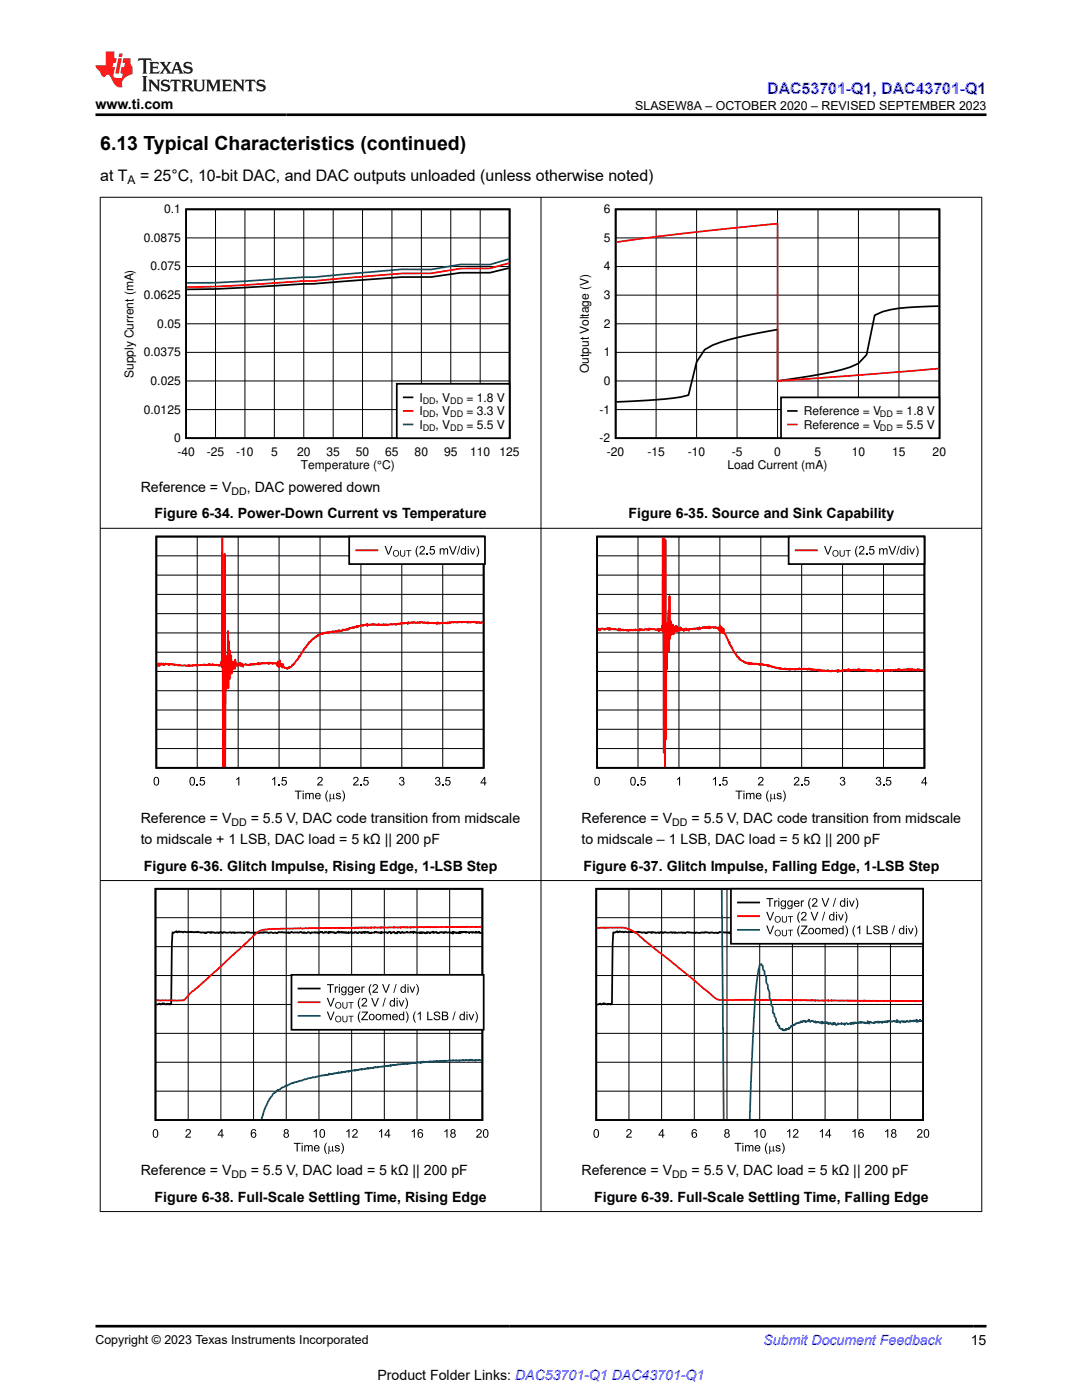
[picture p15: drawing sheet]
<svg xmlns="http://www.w3.org/2000/svg" width="216mm" height="279mm" viewBox="0 0 216 279" stroke-linecap="round" stroke-linejoin="round" font-family="sans-serif">
<defs><g id="words">
<text font-size="3.9" x="20" y="29.9">6.13 Typical Characteristics (continued)</text>
<text font-size="3.2" fill="#00f" x="153.1" y="18.7">DAC53701-Q1, DAC43701-Q1</text>
<g font-size="3.2">
<text x="20" y="36.1">at T</text>
<text x="27.9" y="36.1">= 25°C, 10-bit DAC, and DAC outputs unloaded (unless otherwise noted)</text>
</g>
<g font-size="2.8">
<text x="19" y="21.8">www.ti.com</text>
<text x="28.1" y="98.2">Reference = V</text>
<text x="49.3" y="98.2">, DAC powered down</text>
<text x="30.8" y="103.4">Figure 6-34. Power-Down Current vs Temperature</text>
<text x="125.4" y="103.4">Figure 6-35. Source and Sink Capability</text>
<text x="28.1" y="164.3">Reference = V</text>
<text x="50" y="164.3">= 5.5 V, DAC code transition from midscale</text>
<text x="116" y="164.3">Reference = V</text>
<text x="138" y="164.3">= 5.5 V, DAC code transition from midscale</text>
<text x="28.1" y="168.5">to midscale + 1 LSB, DAC load = 5 kΩ || 200 pF</text>
<text x="28.7" y="173.7">Figure 6-36. Glitch Impulse, Rising Edge, 1-LSB Step</text>
<text x="116" y="168.5">to midscale – 1 LSB, DAC load = 5 kΩ || 200 pF</text>
<text x="116.4" y="173.7">Figure 6-37. Glitch Impulse, Falling Edge, 1-LSB Step</text>
<text x="28.1" y="234.6">Reference = V</text>
<text x="30.8" y="239.8">Figure 6-38. Full-Scale Settling Time, Rising Edge</text>
<text x="50" y="234.6">= 5.5 V, DAC load = 5 kΩ || 200 pF</text>
<text x="116" y="234.6">Reference = V</text>
<text x="118.5" y="239.8">Figure 6-39. Full-Scale Settling Time, Falling Edge</text>
<text x="138" y="234.6">= 5.5 V, DAC load = 5 kΩ || 200 pF</text>
<text x="193.7" y="268.5">15</text>
<text x="75.3" y="275.3">Product Folder Links: DAC53701-Q1 DAC43701-Q1</text>
</g>
<text font-size="2.8" fill="#00f" x="152.4" y="268.5">Submit Document Feedback</text>
<g font-size="2.5">
<text x="126.8" y="21.9">SLASEW8A – OCTOBER 2020 – REVISED SEPTEMBER 2023</text>
<text x="19" y="268.2">Copyright © 2023 Texas Instruments Incorporated</text>
</g>
<g font-size="2.4">
<text x="25.5" y="36.7">A</text>
<text x="32.7" y="42.5">0.1</text>
<text x="120.5" y="42.5">6</text>
<text x="28.7" y="48.3">0.0875</text>
<text x="30" y="54">0.075</text>
<text x="120.5" y="54">4</text>
<text x="120.5" y="48.3">5</text>
<text x="28.7" y="59.7">0.0625</text>
<text x="120.5" y="59.7">3</text>
<text x="31.4" y="65.4">0.05</text>
<text x="120.5" y="65.4">2</text>
<text x="28.7" y="71.1">0.0375</text>
<text x="120.5" y="71.1">1</text>
<text x="26.7" y="75.4" transform="rotate(-90 26.7 75.4)">Supply Current (mA)</text>
<text x="30" y="76.8">0.025</text>
<text x="117.5" y="74.4" transform="rotate(-90 117.5 74.4)">Output Voltage (V)</text>
<text x="120.5" y="76.8">0</text>
<text x="28.7" y="82.5">0.0125</text>
<text x="83.7" y="80.1">I</text>
<text x="83.7" y="82.8">I</text>
<text x="86.9" y="80.1">, V</text>
<text x="86.9" y="82.8">, V</text>
<text x="93.1" y="80.1">= 1.8 V</text>
<text x="93.1" y="82.8">= 3.3 V</text>
<text x="119.7" y="82.5">-1</text>
<text x="160.4" y="82.9">Reference = V</text>
<text x="178.8" y="82.9">= 1.8 V</text>
<text x="34.8" y="88.2">0</text>
<text x="83.7" y="85.6">I</text>
<text x="86.9" y="85.6">, V</text>
<text x="93.1" y="85.6">= 5.5 V</text>
<text x="119.7" y="88.2">-2</text>
<text x="160.4" y="85.6">Reference = V</text>
<text x="178.8" y="85.6">= 5.5 V</text>
<text x="35.4" y="90.9">-40</text>
<text x="41.3" y="90.9">-25</text>
<text x="47.1" y="90.9">-10</text>
<text x="54.1" y="90.9">5</text>
<text x="59.3" y="90.9">20</text>
<text x="60" y="93.6">Temperature (°C)</text>
<text x="65.1" y="90.9">35</text>
<text x="71" y="90.9">50</text>
<text x="76.9" y="90.9">65</text>
<text x="82.7" y="90.9">80</text>
<text x="88.6" y="90.9">95</text>
<text x="93.8" y="90.9">110</text>
<text x="99.7" y="90.9">125</text>
<text x="121.1" y="90.9">-20</text>
<text x="129.2" y="90.9">-15</text>
<text x="137.3" y="90.9">-10</text>
<text x="145.2" y="93.6">Load Current (mA)</text>
<text x="146" y="90.9">-5</text>
<text x="154.5" y="90.9">0</text>
<text x="162.6" y="90.9">5</text>
<text x="169.9" y="90.9">10</text>
<text x="178" y="90.9">15</text>
<text x="186.1" y="90.9">20</text>
</g>
<g font-size="2.1">
<text x="46.2" y="98.8">DD</text>
<text x="46.2" y="164.8">DD</text>
<text x="134.1" y="164.8">DD</text>
<text x="46.2" y="235.1">DD</text>
<text x="134.1" y="235.1">DD</text>
</g>
<g font-size="1.8">
<text x="84.4" y="80.5">DD</text>
<text x="84.4" y="83.3">DD</text>
<text x="89.8" y="80.5">DD</text>
<text x="89.8" y="83.3">DD</text>
<text x="175.6" y="83.3">DD</text>
<text x="84.4" y="86">DD</text>
<text x="89.8" y="86">DD</text>
<text x="175.6" y="86">DD</text>
</g>
</g></defs>
<path d="M37.1 41.8h64.6v45.6h-64.6zM101.5 53.5l-3.7 .9h-5.9l-5.9 .9h-5.8l-17.6 1.3-2 .1a377.5 377.5 0 0 1-23.3 1.1" fill="none" stroke="#000" stroke-width=".34"/>
<g fill="none" stroke="#000" stroke-width=".2">
<path d="M37.1 58.9h64.6M37.1 53.2h64.6M37.1 47.5h64.6M43 41.8v45.7M48.9 41.8v45.7M54.7 41.8v45.7M60.6 41.8v45.7M66.5 41.8v45.7M72.3 41.8v45.7M78.2 41.8v45.7M84.1 41.8v45.7M89.9 41.8v45.7"/>
<path d="M95.8 41.8v45.7M37.1 76h64.6M37.1 70.3h64.6M37.1 64.6h64.6M37.1 81.7h64.6"/>
</g>
<path d="M101.5 52.5l-3.7 1.1h-5.9l-5.9 .9-5.8 .1-17.6 1.5h-2a331.9 331.9 0 0 1-23.3 1.2" fill="none" stroke="#f00" stroke-width=".34"/>
<path d="M101.5 51.7l-3.7 1.1h-5.9l-5.9 1h-5.8l-17.6 1.5h-2a299.3 299.3 0 0 1-23.3 1.2" fill="none" stroke="#105465" stroke-width=".34"/>
<path d="M79.2 76.6h22.5v10.8h-22.5z" fill-rule="evenodd" fill="#fff"/>
<path d="M122.8 41.8h64.7v45.6h-64.7zM79.2 76.6h22.5v10.8h-22.5zM80.6 79.3h1.7M187.3 61.1l-4.7 .2a26.5 26.5 0 0 0-6.5 .9l-1.6 .7-1.6 7.9-1.6 1.7a37 37 0 0 1-9.7 2.6l-6.4 .9v-10.2a74.3 74.3 0 0 0-13 3.1l-1.6 .9-1.6 2.4-1.6 6.7a59.7 59.7 0 0 1-11.3 1.2l-3.1 .1" fill="none" stroke="#000" stroke-width=".34"/>
<path d="M123 48.3l14.4-1.8 17.8-1.9v31.4l32.1-2.4M80.6 82h1.7" fill="none" stroke="#f00" stroke-width=".34"/>
<path d="M80.6 84.7h1.7" fill="none" stroke="#105465" stroke-width=".34"/>
<g fill="none" stroke="#000" stroke-width=".2">
<path d="M122.8 58.9h64.7M122.8 53.2h64.7M122.8 47.5h64.7M130.9 41.8v45.7M139 41.8v45.7M147.1 41.8v45.7M155.2 41.8v45.7M163.2 41.8v45.7M171.3 41.8v45.7M179.4 41.8v45.7M122.8 76h64.7M122.8 70.3h64.7"/>
<path d="M122.8 64.6h64.7M122.8 81.7h64.7"/>
</g>
<path d="M155.8 79.3h31.7v8.1h-31.7z" fill-rule="evenodd" fill="#fff"/>
<path d="M155.8 79.3h31.7v8.1h-31.7zM157.2 82h1.8" fill="none" stroke="#000" stroke-width=".34"/>
<path d="M157.2 84.7h1.8" fill="none" stroke="#f00" stroke-width=".34"/>
<g fill="#000">
<path d="M39.2 156.5h.3v.3h-.3zM40 155.1h.8v.2h-.6l-.1 .4a.57 .57 0 0 1 .8 .3 .57 .57 0 0 1-.4 .8 .57 .57 0 0 1-.7-.5h.2a.38 .38 0 0 0 .6 .2 .38 .38 0 0 0 .1-.6 .38 .38 0 0 0-.6 0h-.3zM47.1 155.5l.7-.5v1.8h-.3v-1.4l-.4 .3zM54.3 155.5l.6-.5v1.8h-.2v-1.4l-.4 .3zM55.6 156.5h.2v.3h-.2zM56.3 155.1h.9v.2h-.7l-.1 .4a.57 .57 0 0 1 .8 .3 .57 .57 0 0 1-.4 .8 .57 .57 0 0 1-.7-.5h.2a.38 .38 0 0 0 .6 .2 .38 .38 0 0 0 .1-.6 .38 .38 0 0 0-.6 0h-.2zM58.8 157.8h1.4v.2h-.6v1.5h-.2v-1.5h-.6zM60.9 158.3h.2v.1a.42 .42 0 0 1 .7 0l.3-.2 .4 .1 .1 1.2h-.2v-.8a.26 .26 0 0 0-.2-.3 .26 .26 0 0 0-.3 .2v.9h-.2v-.8a.28 .28 0 0 0-.4-.3 .28 .28 0 0 0-.2 .4v.7h-.2zM63.5 155.2a.55 .55 0 0 1 .8 0 .55 .55 0 0 1-.2 .9l-.5 .5h.8v.2h-1.1l.1-.4a1.03 1.03 0 0 0 .7-1.1l-.4-.1-.2 .4-.2-.1zM65.3 157.8h.2a1.99 1.99 0 0 0 0 2.2 1.51 1.51 0 0 1-.2-2.2zM65.8 158.4h.2v.7a.26 .26 0 0 0 .2 .3 .26 .26 0 0 0 .3-.2v-.8h.2v.9h.2v.1l-.3 .1-.1-.2a.4 .4 0 0 1-.6 .2l-.1 .5-.1-.1zM67.1 158.4l.2-.1a.48 .48 0 0 1 .7 .3h-.2a.24 .24 0 0 0-.3-.2 .24 .24 0 0 0-.2 .3h.1a.43 .43 0 0 1 .6 .2 .43 .43 0 0 1-.2 .6l-.6-.1-.2-.3h.2a.28 .28 0 0 0 .3 .3 .28 .28 0 0 0 .3-.4 .53 .53 0 0 1-.7-.6z"/>
<path d="M68.3 157.8a1.39 1.39 0 0 1 0 2.2 1.97 1.97 0 0 0 0-2.2zM70.6 155.2a.55 .55 0 0 1 .9 0 .55 .55 0 0 1-.3 .9l-.5 .5h.9v.2h-1.2l.2-.4a1.03 1.03 0 0 0 .7-1.1l-.4-.1-.2 .4-.2-.1zM71.9 156.5h.2v.3h-.2zM72.7 155.1h.8v.2h-.7l-.1 .4a.57 .57 0 0 1 .8 .3 .57 .57 0 0 1-.3 .8 .57 .57 0 0 1-.7-.5h.2a.38 .38 0 0 0 .5 .2 .38 .38 0 0 0 .1-.6 .38 .38 0 0 0-.6 0h-.2zM79.8 155.2a.46 .46 0 0 1 .7-.1 .46 .46 0 0 1-.1 .7 .54 .54 0 0 1 0 1 .54 .54 0 0 1-.8-.5h.2a.35 .35 0 0 0 .4 .3 .35 .35 0 0 0 .3-.4 .35 .35 0 0 0-.5-.3l.1-.1a.3 .3 0 0 0 .3-.3 .3 .3 0 0 0-.3-.3 .3 .3 0 0 0-.3 .3h-.2zM87 155.2a.46 .46 0 0 1 .7-.1 .46 .46 0 0 1-.1 .7 .54 .54 0 0 1 0 1 .54 .54 0 0 1-.8-.5h.2a.35 .35 0 0 0 .4 .3 .35 .35 0 0 0 .3-.4 .35 .35 0 0 0-.5-.3v-.1a.3 .3 0 0 0 .4-.3 .3 .3 0 0 0-.3-.3 .3 .3 0 0 0-.3 .3h-.2zM88.2 156.5h.3v.3h-.3zM89 155.1h.8v.2h-.6l-.1 .4a.57 .57 0 0 1 .8 .3 .57 .57 0 0 1-.4 .8 .57 .57 0 0 1-.7-.5h.2a.38 .38 0 0 0 .5 .2 .38 .38 0 0 0 .1-.6 .38 .38 0 0 0-.5 0h-.3z"/>
<path d="M30.9 155.1a.62 .62 0 0 1 .7 .1 .62 .62 0 0 1 .2 .7 .61 .61 0 0 1-.6 .9 .61 .61 0 0 1-.6-.9zM31 155.3a.95 .95 0 0 0 .2 1.3 .89 .89 0 0 0 0-1.4z"/>
<path d="M38 155.1a.62 .62 0 0 1 .8 .1 .62 .62 0 0 1 .1 .7 .61 .61 0 0 1-.5 .9 .61 .61 0 0 1-.6-.9zM38.1 155.3a.95 .95 0 0 0 .3 1.3 .89 .89 0 0 0 0-1.4z"/>
<path d="M60.4 157.8h.2v.2h-.2zM60.4 158.3h.2v1.2h-.2z"/>
<path d="M63 158.4a.58 .58 0 0 1 .7-.1 .58 .58 0 0 1 .3 .6h-.9a.36 .36 0 0 0 .3 .4 .36 .36 0 0 0 .4-.2h.2a.63 .63 0 0 1-1 .3 .63 .63 0 0 1 0-1zM63.2 158.5l-.1 .3h.7l-.2-.4z"/>
<path d="M96.7 155h.1v1.2h.3v.1h-.3v.5h-.2v-.5h-.7zM96.6 155.4l-.5 .8h.5z"/>
</g>
<path d="M31.2 107.1h65.3v46.1h-65.3z" fill="none" stroke="#000" stroke-width=".35"/>
<g fill="none" stroke="#000" stroke-width=".2">
<path d="M31.2 118.6h65.3M31.2 114.8h65.3M31.2 110.9h65.3M39.4 107.1v46.1M47.5 107.1v46.1M55.7 107.1v46.1M63.9 107.1v46.1M72 107.1v46.1M80.2 107.1v46.1M88.3 107.1v46.1M31.2 137.8h65.3M31.2 134h65.3"/>
<path d="M31.2 130.2h65.3M31.2 126.3h65.3M31.2 122.5h65.3M31.2 149.4h65.3M31.2 145.5h65.3M31.2 141.7h65.3"/>
</g>
<path d="M44.3 107.3v25.9l-.1-1.2-.4 .9v-.2l-.2 .1-.1-.2-.1 .2-.2-.2-.1 .2-.4-.2-.2 .1-.1-.2-.1 .3-.2-.2-.1 .2-.2-.3-.2 .2v-.1l-.3 .2-.6-.2-.6 .2-.7-.1v.2l-.1-.2-.2 .1-.2-.1-.4 .2-.4-.1-.2 .1-.2-.2-.1 .2v-.2l-.1 .2-.7-.1h-.8l-.2-.1-.1 .2-.1-.2-.6-.1-.1 .2-.4-.3-.2 .1-.4-.1-.1 .3-.2-.3v.2l-.5-.3-.2 .2-.1-.1-.1 .2-.1-.3-.1 .3-.1-.2-.2 .1v-.2l-.4 .5v-.5l-.1 .4-.2-.4-.1 .5v-.5M44.4 107.3l.1 45.8 .1-34.6 .1 34.6M96.3 124.2l-.4 .2-.2-.2v.1l-.5-.1v.2l-.2-.3v.2l-.1-.2-.4 .1v-.1l-.6 .2-.3-.2v.2l-.2-.2-.2 .2-.1-.2h-.7l-.3 .2v-.2h-.3l-.5 .2v-.1l-.7-.1v.1h-.5l-.1 .1-.4-.1-.1 .2-.2-.2-.1 .2v-.1l-.2 .1-.2-.2-.5 .2-.3-.1-.1 .2v-.2l-.2 .1-.3-.2v.3h-.2v-.2l-.2 .2-.1-.2-1 .1-.5-.2v.2l-.2-.2-.1 .1-1-.1-.2 .1-.1-.2-.2 .3v-.2h-.3v.1l-.3 .1-.4-.3-.3 .2-.2-.1-.1 .1-.4-.1-.1 .2v-.2l-.2 .1v.2l-.1-.2-.5 .1-.2-.1v.1l-.2-.1v.2l-.4-.1-.2 .2-.2-.2-.1 .2-.2-.1v.2h-.2v-.2l-.1 .1h-1.5l-.2 .2h-.1v-.2l-.2 .1-.3-.2v.2l-1-.1v.2l-.2-.1v-.2l-.1 .3-.8-.1v-.2l-.9 .3-.1-.1-.2 .2v-.4l-.1 .4-.2-.3-.5 .3-.2-.2v.2h-.6l-.3 .2v-.2l-.2 .3v-.3l-.5 .4v-.1l-.5 .1v-.1l-.3 .2-.2-.1-.1 .3v-.2l-.2 .1v.2l-.2-.1-.6 .2-.2-.2v.2h-.1l-.2 .2-.3-.2-.2 .2v-.2h-.2v.3l-.4-.2-.2 .2-.3-.1v.2l-.2-.2v.2l-.5-.1-.1 .2-.2-.2v.3l-.2-.2v.1l-.3-.1v.2l-.2-.2-.1 .2-.4-.1v.2h-.3l-.5 .3-.1-.1v.3h-.4v.2h-.3v.2h-.2l-.4 .4v.2l-.5 .2v.3l-1 1.1v.2l-.5 .8-.3 .3v.2l-.2-.1v.3l-1 1.1v.2l-.3 .1-.5 .6-.2-.2v.2l-.3 .2-.1-.2a.62 .62 0 0 1-.7-.8l-.2 .7-.1-.7v.3l-.2-.3v.5l-.1-.3v-.9l-.2 1.4-.2-1.2-.1 1-.2-.6v.1l-.2-.2-.1 .1h-.5v.1l-.5-.3-.2 .3v-.2h-.1v.2l-.2-.3v.2l-.5-.1v.2l-.2-.2-.3 .2-.1-.2-.4 .1v.2l-.3-.2v.2l-.2-.3v.3l-.1-.2v.2l-.2-.1-.2 .1-.1-.1v.1l-.5-.1-.2 .2v-.2l-.4 .2-.7-.1-.3 .1-.2-.1v.5l-.2-.6-.1 .5v-.6l-.2 .1v.3l-.2-.6-.1 .6v-.3l-.2 .3-.1-.3v.4l-.2-.6-.1 .6-.1-1.3-.1 1.9-.1-1.6-.1 1.3-.1-.9-.1 1.3-.2-1.6-.1 2.4-.1-3.6v2.9l-.2-3.9-.1 5.7-.2-7.6v9.4l-.1-11.4-.1 8.4-.2-3.4v6.6l-.1-3.7-.2 19.3M44.8 153.1v-42.6l.1 42.6" fill="none" stroke="#f00" stroke-width=".35"/>
<path d="M69.7 107.1h27.1v5.5h-27.1z" fill-rule="evenodd" fill="#fff"/>
<path d="M69.7 107.1h27.1v5.5h-27.1zM119.1 107.1h65.4v46.1h-65.4z" fill="none" stroke="#000" stroke-width=".35"/>
<path d="M71.1 109.8h4.2M132.2 107.3v18.7l-.1-1.1-.1 .7-.3 .2-.1-.3-.1 .5-.1-.5-.1 .3-.1-.2-.3 .1-.9-.2-.1 .1-.2-.2-.2 .4-.1-.4v.3l-.1-.1-.3 .1-.1-.2-.4 .3-.4-.2-.2 .1-.1-.2-.2 .4v-.4l-.1 .3-.1-.1h-.5l-.1-.1-.1 .2v-.2l-.4 .2-.4-.2-.1 .2-.2-.1-.1 .2-.1-.2-.1 .2-.4-.2-.5 .1-.1-.2-.1 .2-.2-.1-.2 .1-.1-.3-.2 .3v-.4l-.1 .4-.1-.2-.6-.1v.1l-.4-.1-.3 .1-.2-.2-.1 .4-.1-.3-.1-.1-.1 .3-.1-.4-.1 .2-.3-.1-.1 .3h-.3a.43 .43 0 0 0-.5-.3 .43 .43 0 0 0-.3 .5l-.1-.4v.3l-.2-.4-.1 .3M132.4 107.3v42.9l.1-42.9 .2 45.8 .1-45.4 .1 39.9v-19.3l.1 5.3 .1-7.3 .1-2 .1 3.4 .1-5.9 .1 8.2 .1-11.1 .1 8.6 .1-3.6 .1 2.8 .1-2.2 .2 1.7 .1-1.5v1.9l.1-1.7 .1 1.6 .1-1.4 .1 1 .2-1.2 .1 1 .1-.9v1l.1-.7 .1 .6 .2-.6 .1 .6 .2-.7v.5l.2-.3 .1 .4 .2-.2 .2 .4v-.4h.1v.2l.2-.4 .1 .3v-.3l.2 .1v.3l.3-.3v.4l.2-.3h.5l.2-.1 .1 .1v-.2l.3 .1 .5-.2v.3l.2-.3v.4l.2-.5 .1 .3 .2-.2h.5v-.1l.3 .1v-.2l.2 .3v-.2l.5 .2 .1-.4v.4h.2v-.2l.1 .1 1-.1v.1l.2-.1 .1 .2v-.1l.2 .2v-.3l.2 .1v.5h.1v-1l.2 .5v1l.2-1.2 .3 1.3v-1l.1 .2v.8l.2-.1 .2 .3 .6 1.8 .2-.3v.5l.3 .3v.4l.2-.1 .3 1h.2l.5 .8 .5 .4v.3l.1-.1 .8 .5v.1l.5 .1 .4 .2v-.3l.1 .3 .2-.2 .1 .3v-.3l.2 .2 .5-.1v.2l.8-.1 .2 .2v-.3l.1 .2h.7l.2 .2 .6-.1v.2l.2-.1v.2l.1-.3 .2 .3h.6l.4 .2h.5l.1 .2 .2-.1 .2 .2v-.2l.1 .2v-.2l.7 .3 .3-.2v.2l.7-.1v.2l.1-.2h.2v.2l.3-.2 .7 .1h.3v-.1l.3 .1 .2-.3 .1 .3 .2-.1 .3 .1 .7-.2 .3 .3 .3-.3v.2l.2-.1 .2 .2 .1-.2 .2 .2 .1-.1 .9 .2 .1-.2 .2 .1v.2l.2-.3 .1 .3 .3-.1 .2 .1 .3-.1 .4 .1 .3-.1 .1 .2v-.2l.4 .2h.3v-.2l.3 .2 .5-.2 .2 .2 .1-.3v.4l.2-.1v-.3l.2 .3 .1-.2v.2l.9-.3 .1 .1 .5-.1v.2l.2-.4 .1 .4 .2-.3v.2l.5-.1h.2v-.1l.1 .1 .3-.1v.1h.4l.1-.2v.3h.2v-.3l.2 .1v.2l.1-.2 .2 .2 .3-.2 .2 .2 .1-.2 .2 .3v-.2l.3 .2v-.3l.2 .3 .2-.2 .1 .2 .2-.2 .1 .2v-.1l.9 .1v-.1l.3 .2v-.3l.1 .3 .2-.3v.2l.3 .1 .2-.2 .2 .2v-.2l.1 .1 .2-.1 .2 .1 .1-.2 .3 .3v-.3l.2 .2v-.2l.2 .1v.2l.1-.2 .4-.1 .1 .2 .2-.2 .3 .1 .3-.2 .2 .2 .2-.2 .1 .2 .2-.3v.2l.7 .1v-.2h.3h.6l.2 .1v-.2l.1 .1h.5v.2l.2-.3 .3 .2 .2-.1v.1l.3-.1v.2l.2-.2v.2h.1v-.3l.2 .3 .2-.2v.1l.8 .1" fill="none" stroke="#f00" stroke-width=".35"/>
<g fill="#000">
<path d="M76.7 109h.3l.5 1.5 .6-1.5h.2l-.7 1.7h-.2zM79.8 109.8h.2v.7a.34 .34 0 0 0 .2 .4 .34 .34 0 0 0 .5-.2v-.9h.2v.7a.51 .51 0 0 1-.5 .6 .51 .51 0 0 1-.6-.6zM81.1 109.8h1v.1h-.5v1.2h-.1v-1.2h-.4zM83.3 108.9h.2a1.99 1.99 0 0 0 0 2.3 1.51 1.51 0 0 1-.2-2.3zM83.9 109.1a.55 .55 0 0 1 .8 .1 .55 .55 0 0 1-.2 .8l-.6 .5h.9v.2h-1.1l.1-.4a1.03 1.03 0 0 0 .7-1.1l-.4-.1-.2 .4-.2-.1zM85.1 110.4h.3v.3h-.3zM85.9 109h.8v.2h-.6l-.1 .4a.57 .57 0 0 1 .8 .3 .57 .57 0 0 1-.4 .8 .57 .57 0 0 1-.7-.5h.2a.38 .38 0 0 0 .5 .2 .38 .38 0 0 0 .1-.6 .38 .38 0 0 0-.5 0l-.3 .1zM87.7 109.4h.2v.2a.42 .42 0 0 1 .8 0l.2-.2 .4 .1 .1 1.2h-.2v-.8a.26 .26 0 0 0-.2-.3 .26 .26 0 0 0-.3 .2v.9h-.2v-.8a.28 .28 0 0 0-.4-.3 .28 .28 0 0 0-.2 .4v.7h-.2zM89.6 109h.2l.6 1.5 .5-1.5h.3l-.7 1.7h-.3zM91.7 108.9h.1l-.5 1.8h-.1zM93.7 109.4h.3l.3 1 .4-1h.2l-.5 1.3h-.2zM95.1 108.9a1.39 1.39 0 0 1 0 2.3 1.97 1.97 0 0 0 0-2.3z"/>
<path d="M127.2 156.5h.2v.3h-.2zM127.9 155.1h.9v.2h-.7l-.1 .4a.57 .57 0 0 1 .8 .3 .57 .57 0 0 1-.3 .8 .57 .57 0 0 1-.8-.5h.3a.38 .38 0 0 0 .5 .2 .38 .38 0 0 0 .1-.6 .38 .38 0 0 0-.6 0h-.2zM135.1 155.5l.6-.5v1.8h-.2v-1.4l-.4 .3zM142.2 155.5l.7-.5v1.8h-.2v-1.4l-.5 .3zM143.5 156.5h.3v.3h-.3zM144.3 155.1h.8v.2h-.7v.4a.57 .57 0 0 1 .8 .3 .57 .57 0 0 1-.4 .8 .57 .57 0 0 1-.7-.5h.2a.38 .38 0 0 0 .5 .2 .38 .38 0 0 0 .1-.6 .38 .38 0 0 0-.5 0h-.3zM146.8 157.8h1.3v.2h-.5v1.5h-.3v-1.5h-.5zM148.9 158.3h.2v.1a.42 .42 0 0 1 .7 0l.2-.2 .5 .1 .1 1.2h-.3v-.8a.26 .26 0 0 0-.2-.3 .26 .26 0 0 0-.3 .2v.9h-.2v-.8a.28 .28 0 0 0-.4-.3 .28 .28 0 0 0-.1 .4v.7h-.2zM151.4 155.2a.55 .55 0 0 1 .9 0 .55 .55 0 0 1-.3 .9l-.5 .5h.9v.2h-1.2l.2-.4a1.03 1.03 0 0 0 .6-1.1l-.3-.1-.2 .4-.2-.1zM153.3 157.8h.1a1.99 1.99 0 0 0 0 2.2 1.51 1.51 0 0 1-.1-2.2zM153.7 158.4h.2v.7a.26 .26 0 0 0 .2 .3 .26 .26 0 0 0 .3-.2v-.8h.2v.9h.2v.1l-.3 .1-.1-.2a.4 .4 0 0 1-.6 .2v.5l-.2-.1zM155.1 158.4l.2-.1a.48 .48 0 0 1 .6 .3h-.2a.24 .24 0 0 0-.2-.2 .24 .24 0 0 0-.2 .3h.1a.43 .43 0 0 1 .5 .2 .43 .43 0 0 1-.1 .6l-.7-.1-.1-.3h.2a.28 .28 0 0 0 .3 .3 .28 .28 0 0 0 .2-.4 .53 .53 0 0 1-.7-.6z"/>
<path d="M156.2 157.8a1.39 1.39 0 0 1 0 2.2 1.97 1.97 0 0 0 0-2.2zM158.6 155.2a.55 .55 0 0 1 .8 0 .55 .55 0 0 1-.2 .9l-.5 .5h.8v.2h-1.1l.1-.4a1.03 1.03 0 0 0 .7-1.1l-.4-.1-.2 .4-.2-.1zM159.9 156.5h.2v.3h-.2zM160.6 155.1h.9v.2h-.7l-.1 .4a.57 .57 0 0 1 .8 .3 .57 .57 0 0 1-.4 .8 .57 .57 0 0 1-.7-.5h.2a.38 .38 0 0 0 .6 .2 .38 .38 0 0 0 .1-.6 .38 .38 0 0 0-.6 0h-.3zM167.8 155.2a.46 .46 0 0 1 .7-.1 .46 .46 0 0 1-.1 .7 .54 .54 0 0 1 0 1 .54 .54 0 0 1-.8-.5h.2a.35 .35 0 0 0 .4 .3 .35 .35 0 0 0 .2-.4 .35 .35 0 0 0-.4-.3v-.1a.3 .3 0 0 0 .4-.3 .3 .3 0 0 0-.3-.3 .3 .3 0 0 0-.3 .3h-.2zM174.9 155.2a.46 .46 0 0 1 .7-.1 .46 .46 0 0 1-.1 .7 .54 .54 0 0 1 .1 1 .54 .54 0 0 1-.9-.5h.2a.35 .35 0 0 0 .5 .3 .35 .35 0 0 0 .2-.4 .35 .35 0 0 0-.5-.3l.1-.1a.3 .3 0 0 0 .4-.3 .3 .3 0 0 0-.3-.3 .3 .3 0 0 0-.3 .3h-.2zM176.2 156.5h.2v.3h-.2zM176.9 155.1h.9v.2h-.7l-.1 .4a.57 .57 0 0 1 .8 .3 .57 .57 0 0 1-.3 .8 .57 .57 0 0 1-.8-.5h.3a.38 .38 0 0 0 .5 .2 .38 .38 0 0 0 .1-.6 .38 .38 0 0 0-.6 0h-.2z"/>
<path d="M78.4 110.4a.65 .65 0 0 1 1.3 0 .65 .65 0 0 1-1.3 0zM78.6 110.4a.48 .48 0 0 0 .9 0 .48 .48 0 0 0-.9 0z"/>
<path d="M92.1 109.6l.3-.2 .4 .2v-.6h.2v1.7h-.2v-.2a.6 .6 0 0 1-.8-.1 .6 .6 0 0 1 .1-.8zM92.2 109.7a.43 .43 0 0 0-.1 .6 .43 .43 0 0 0 .6 .1v-.7l-.2-.1z"/>
<path d="M93.3 109h.2v.2h-.2zM93.3 109.4h.2v1.3h-.2z"/>
<path d="M118.8 155.1a.62 .62 0 0 1 .7 .1 .62 .62 0 0 1 .2 .7 .61 .61 0 0 1-.6 .9 .61 .61 0 0 1-.5-.9zM118.9 155.3a.95 .95 0 0 0 .2 1.3 .89 .89 0 0 0 0-1.4z"/>
<path d="M126 155.1a.62 .62 0 0 1 .7 .1 .62 .62 0 0 1 .2 .7 .61 .61 0 0 1-.6 .9 .61 .61 0 0 1-.6-.9zM126.1 155.3a.95 .95 0 0 0 .2 1.3 .89 .89 0 0 0 0-1.4z"/>
<path d="M148.3 157.8h.3v.2h-.3zM148.3 158.3h.3v1.2h-.3z"/>
<path d="M151 158.4a.58 .58 0 0 1 .7-.1 .58 .58 0 0 1 .2 .6h-.9a.36 .36 0 0 0 .3 .4 .36 .36 0 0 0 .4-.2h.2a.63 .63 0 0 1-.9 .3 .63 .63 0 0 1 0-1zM151.1 158.5l-.1 .3h.7l-.2-.4z"/>
<path d="M184.6 155h.2v1.2h.2v.1h-.2v.5h-.2v-.5h-.8zM184.6 155.4l-.6 .8h.6z"/>
</g>
<g fill="none" stroke="#000" stroke-width=".2">
<path d="M119.1 118.6h65.4M119.1 114.8h65.4M119.1 110.9h65.4M127.3 107.1v46.1M135.5 107.1v46.1M143.6 107.1v46.1M151.8 107.1v46.1M160 107.1v46.1M168.1 107.1v46.1M176.3 107.1v46.1M119.1 137.8h65.4M119.1 134h65.4"/>
<path d="M119.1 130.2h65.4M119.1 126.3h65.4M119.1 122.5h65.4M119.1 149.4h65.4M119.1 145.5h65.4M119.1 141.7h65.4"/>
</g>
<path d="M157.4 107.1h27.1v5.5h-27.1z" fill-rule="evenodd" fill="#fff"/>
<path d="M157.4 107.1h27.1v5.5h-27.1zM31 177.4h65.3v46.1h-65.3zM96.1 186.2l-.5-.1v-.1l-.3 .1-.4-.1v.1l-.6-.1v.2l-.3-.2-.4 .2-.6-.2v.1l-.3-.2-.7 .2v-.1l-.3 .3v-.3v.2l-.3-.1v.1l-1-.2v.3v-.3l-.3 .2-.4-.2-.3 .1-.6-.1v.2l-1-.2-.4 .2-.6-.2-.3 .2v-.3l-.7 .3-.3-.2-.7 .3v-.2h-.3l-.3 .1v-.2l-.3 .2v-.1l-.7 .1-.7-.3v.2h-.3v-.1l-.9 .1v-.1l-.7 .2-.3-.1v-.1l-.4 .2-.3-.2h-.3v.3l-.7-.1v-.2l-.6 .3v-.3h-.3l-.4 .2-.3-.2h-1v.2l-1-.1v-.2l-1.2 .3v-.1l-.4 .1v-.2l-.3 .1h-.3v-.1l-.4 .1v-.1l-.3 .2-.3-.2-.7 .2-.3-.2v.1l-.6 .1v-.2l-.4 .2-.3-.1v.1l-1-.2v.1l-.6-.1-.4 .1v-.2l-.6 .3v-.1h-1v-.1h-.3v.2v-.1l-.7-.1-.3 .2-.6-.2-.4 .1v.2l-.1-.2-.5 .1-.1-.2-.2 .1h-.5l-.3 .2-.2-.3h-.3l-.2 .2-.4-.1-.2 .1-.7-.2-.3 .2-.3-.1h-.9l-.2-.1-.3 .2-.3-.2-.1 .2-.1-.1-1.1-.1-.1 .1-.6-.1-.2 .2-.2 .1-.3-.2-.3 .1a.99 .99 0 0 0-1 0l-.7-.2-1.4 .2-.4-.1-.2 .1-.2-.1-.4 .1-1.1-.2-.4 .3-.2-.2-.4 .1-.1-.1-1.2 .1-.1-.2-.1 .2-.3-.2-.2 .2-.2-.2-.6 .2-.7-.2-.4 .2-.4-.2-.2 .2-.2-.1-.5 .1-.6-.2-.2 .1-.1-.1-.1 .2-.3-.2h-.4l-.2 .3-.2-.2-.1 .1-.4-.1-.2 .1-.7-.3-.1 .2-1.3-.2-.8 .2-.5-.2-.3 .2-.8-.2-.2 .2-.3-.3-.5 .3h-.3l-.2 14.3-.3 .1-.5-.2-.2 .2-.5-.2-.1 .1-.1-.2-.4 .3-.3-.2-.6 .1" fill="none" stroke="#000" stroke-width=".35"/>
<path d="M158.8 109.8h4.2M96.1 185l-30.5 .1-9.5 .2-2.9 .2a3.1 3.1 0 0 0-2.7 1.4l-6.3 5.9-5.2 4.6a7.1 7.1 0 0 0-2.1 2l-.4 .3-5.3-.1" fill="none" stroke="#f00" stroke-width=".35"/>
<g fill="#000">
<path d="M164.4 109h.3l.5 1.5 .6-1.5h.2l-.7 1.7h-.2zM167.5 109.8h.2v.7a.34 .34 0 0 0 .2 .4 .34 .34 0 0 0 .5-.2v-.9h.2v.7a.51 .51 0 0 1-.6 .6 .51 .51 0 0 1-.5-.6zM168.7 109.8h1.1v.1h-.5v1.2h-.1v-1.2h-.5zM171 108.9h.2a1.99 1.99 0 0 0 0 2.3 1.51 1.51 0 0 1-.2-2.3zM171.5 109.1a.55 .55 0 0 1 .9 .1 .55 .55 0 0 1-.2 .8l-.6 .5h.9v.2h-1.2l.2-.4a1.03 1.03 0 0 0 .7-1.1l-.4-.1-.2 .4-.2-.1zM172.8 110.4h.3v.3h-.3zM173.6 109h.8v.2h-.7l-.1 .4a.57 .57 0 0 1 .9 .3 .57 .57 0 0 1-.4 .8 .57 .57 0 0 1-.7-.5h.2a.38 .38 0 0 0 .5 .2 .38 .38 0 0 0 .1-.6 .38 .38 0 0 0-.5 0l-.3 .1zM175.4 109.4h.2v.2a.42 .42 0 0 1 .7 0l.3-.2 .4 .1 .1 1.2h-.2v-.8a.26 .26 0 0 0-.2-.3 .26 .26 0 0 0-.3 .2v.9h-.2v-.8a.28 .28 0 0 0-.4-.3 .28 .28 0 0 0-.2 .4v.7h-.2zM177.3 109h.2l.6 1.5 .5-1.5h.2l-.6 1.7h-.3zM179.4 108.9h.1l-.5 1.8h-.1zM181.4 109.4h.2l.4 1 .3-1h.3l-.5 1.3h-.2zM182.7 108.9a1.39 1.39 0 0 1 0 2.3 1.97 1.97 0 0 0 0-2.3z"/>
<path d="M37.2 225.5a.55 .55 0 0 1 .8 0 .55 .55 0 0 1-.2 .8l-.5 .5h.8v.2h-1.1l.1-.3a1.03 1.03 0 0 0 .7-1.1l-.4-.1-.2 .3h-.2zM58.6 228.1h1.4v.2h-.6v1.5h-.2v-1.5h-.6zM60.7 228.6h.2v.1a.42 .42 0 0 1 .7 0l.3-.2 .4 .1 .1 1.2h-.2v-.8a.26 .26 0 0 0-.2-.3 .26 .26 0 0 0-.3 .2v.9h-.3v-.8a.28 .28 0 0 0-.3-.3 .28 .28 0 0 0-.2 .4v.7h-.2zM62.6 225.8l.6-.5v1.7h-.2v-1.3l-.4 .3zM65.1 228.1h.1a1.99 1.99 0 0 0 0 2.2 1.51 1.51 0 0 1-.1-2.2zM65.6 228.7h.2v.7a.26 .26 0 0 0 .1 .3 .26 .26 0 0 0 .4-.2v-.8h.2v.9h.2l-.1 .1-.2 .1-.1-.2a.4 .4 0 0 1-.7 .2v.5l-.1-.1zM66.9 228.7l.2-.2a.48 .48 0 0 1 .7 .4h-.2a.24 .24 0 0 0-.3-.2 .24 .24 0 0 0-.2 .3h.1a.43 .43 0 0 1 .5 .2 .43 .43 0 0 1-.1 .6l-.7-.1-.1-.3h.2a.28 .28 0 0 0 .3 .3 .28 .28 0 0 0 .2-.4 .53 .53 0 0 1-.6-.6zM68.1 228.1a1.39 1.39 0 0 1 0 2.2 1.97 1.97 0 0 0 0-2.2zM69.1 225.8l.6-.5v1.7h-.2v-1.3l-.4 .3zM70.4 225.5a.55 .55 0 0 1 .9 0 .55 .55 0 0 1-.2 .8l-.6 .5h.9v.2h-1.2l.2-.3a1.03 1.03 0 0 0 .7-1.1l-.4-.1-.2 .3h-.2zM75.6 225.8l.7-.5v1.7h-.3v-1.3l-.4 .3zM82.1 225.8l.7-.5v1.7h-.2v-1.3l-.5 .3z"/>
<path d="M88.7 225.8l.6-.5v1.7h-.2v-1.3l-.4 .3zM95.2 225.5a.55 .55 0 0 1 .8 0 .55 .55 0 0 1-.2 .8l-.5 .5h.8v.2h-1.1l.2-.3a1.03 1.03 0 0 0 .6-1.1l-.3-.1-.2 .3h-.3z"/>
<path d="M166.1 110.4a.65 .65 0 0 1 1.3 0 .65 .65 0 0 1-1.3 0zM166.3 110.4a.48 .48 0 0 0 .9 0 .48 .48 0 0 0-.9 0z"/>
<path d="M179.8 109.6l.3-.2 .4 .2v-.6h.2v1.7h-.2v-.2a.6 .6 0 0 1-.8-.1 .6 .6 0 0 1 .1-.8zM179.9 109.7a.43 .43 0 0 0-.1 .6 .43 .43 0 0 0 .6 .1v-.7l-.2-.1z"/>
<path d="M181 109h.2v.2h-.2zM181 109.4h.2v1.3h-.2z"/>
<path d="M30.7 225.4a.62 .62 0 0 1 .7 .1 .62 .62 0 0 1 .2 .7 .61 .61 0 0 1-.6 .9 .61 .61 0 0 1-.5-.9zM30.8 225.6a.95 .95 0 0 0 .2 1.3 .89 .89 0 0 0 0-1.4z"/>
<path d="M44.2 225.3h.2v1.1h.2v.2h-.2v.4h-.2v-.4h-.8zM44.2 225.7l-.6 .7h.6z"/>
<path d="M50.2 225.5l.6-.1 .3 .4h-.2a.35 .35 0 0 0-.4-.3 .35 .35 0 0 0-.3 .4v.3a.55 .55 0 0 1 .9 0 .55 .55 0 0 1-.2 .8 .55 .55 0 0 1-.8-.3l-.1-.8zM50.3 226.5a.37 .37 0 0 0 .7 0 .37 .37 0 0 0-.7 0z"/>
<path d="M56.8 225.5a.46 .46 0 0 1 .7-.1 .46 .46 0 0 1-.1 .7 .51 .51 0 0 1 .1 .8 .51 .51 0 0 1-.8 0 .51 .51 0 0 1 .2-.8l-.3-.2zM56.8 225.8a.3 .3 0 0 0 .6 0 .3 .3 0 0 0-.6 0zM56.8 226.6a.35 .35 0 0 0 .7 0 .35 .35 0 0 0-.7 0z"/>
<path d="M60.2 228.1h.2v.2h-.2zM60.2 228.6h.2v1.2h-.2z"/>
<path d="M62.8 228.7a.58 .58 0 0 1 .7-.1 .58 .58 0 0 1 .3 .6h-1a.36 .36 0 0 0 .3 .4 .36 .36 0 0 0 .4-.2h.3a.63 .63 0 0 1-1 .3 .63 .63 0 0 1 0-1zM63 228.8l-.1 .3h.6l-.1-.4z"/>
<path d="M64 225.4a.62 .62 0 0 1 .7 .1 .62 .62 0 0 1 .2 .7 .61 .61 0 0 1-.6 .9 .61 .61 0 0 1-.6-.9zM64.1 225.6a.95 .95 0 0 0 .2 1.3 .89 .89 0 0 0 0-1.4z"/>
<path d="M77.5 225.3h.2v1.1h.2v.2h-.2v.4h-.2v-.4h-.8zM77.5 225.7l-.6 .7h.6z"/>
<path d="M83.5 225.5l.6-.1 .3 .4h-.2a.35 .35 0 0 0-.4-.3 .35 .35 0 0 0-.3 .4v.3a.55 .55 0 0 1 .8 0 .55 .55 0 0 1-.2 .8 .55 .55 0 0 1-.7-.3l-.1-.8zM83.5 226.5a.4 .4 0 0 0 .8 0 .4 .4 0 0 0-.8 0z"/>
<path d="M90 225.5a.46 .46 0 0 1 .7-.1 .46 .46 0 0 1-.1 .7 .51 .51 0 0 1 .2 .8 .51 .51 0 0 1-.8 0 .51 .51 0 0 1 .2-.8l-.3-.2zM90.1 225.8a.3 .3 0 0 0 .6 0 .3 .3 0 0 0-.6 0zM90 226.6a.35 .35 0 0 0 .7 0 .35 .35 0 0 0-.7 0z"/>
<path d="M96.6 225.4a.62 .62 0 0 1 .7 .1 .62 .62 0 0 1 .2 .7 .61 .61 0 0 1-.6 .9 .61 .61 0 0 1-.5-.9zM96.7 225.6a.95 .95 0 0 0 .2 1.3 .89 .89 0 0 0 0-1.4z"/>
</g>
<g fill="none" stroke="#000" stroke-width=".2">
<path d="M37.6 177.4v46.1M44.1 177.4v46.1M50.6 177.4v46.1M57.1 177.4v46.1M63.6 177.4v46.1M70.2 177.4v46.1M76.7 177.4v46.1M83.2 177.4v46.1M89.7 177.4v46.1M31 194.7h65.3M31 188.9h65.3M31 183.1h65.3"/>
<path d="M31 217.8h65.3M31 212h65.3M31 206.2h65.3M31 200.5h65.3"/>
</g>
<path d="M96.1 211.6l-.5-.1-1 .2-.3-.2v.2l-.3-.2-.4 .2v-.2l-.3 .1-.3-.1-.3 .2-.4-.2-.9 .2h-1v-.2l-.3 .3-.4-.2-.3 .1h-1.3l-.7 .2-.3-.1h-1.3v.2v-.1h-.3l-1 .1v-.1v.1l-.3-.1v.2l-1-.1-.3 .2-1-.1-.6 .3v-.1h-.7l-2.6 .3v.1l-2.6 .2v.1h-.7v.1h-.3v.1h-1l-1 .2-1.3 .1-.3 .2-3.3 .3v.1l-.9 .1-.3 .2-.7-.1v.2h-.7l-2 .5-.4-.1-3.3 1.1-.4-.1-.4 .3a1.17 1.17 0 0 0-1 .5h-.4l-1.3 .8h-.3l-.8 .7a11.1 11.1 0 0 0-2.4 5.2" fill="none" stroke="#105465" stroke-width=".35"/>
<path d="M58.2 194.6h38.3v10.9h-38.3z" fill-rule="evenodd" fill="#fff"/>
<path d="M119 177.4h65.2v46.1h-65.2zM58.2 194.6h38.3v10.9h-38.3zM59.6 197.3h4.2M184 186.2l-.4-.1v-.1l-.4 .1-.3-.1v.1l-.7-.1v.2l-.3-.2-.3 .2-.7-.2v.1l-.3-.2-.6 .2v-.1l-.4 .3v-.3v.2l-.3-.1v.1l-1-.2v.3v-.3l-.3 .2-.3-.2-.4 .1-.6-.1v.2l-1-.2-.3 .2-.7-.2-.3 .2v-.3l-.6 .3-.4-.2-.6 .3v-.2h-.3l-.4 .1v-.2l-.3 .2v-.1l-.6 .1-.7-.3v.2h-.3v-.1l-1 .1v-.1l-.6 .2-.4-.1v-.1l-.3 .2-.3-.2h-.4v.3l-.6-.1v-.2l-.7 .3v-.3h-.3l-.3 .2-.3-.2h-1v.2l-1-.1v-.2l-1.3 .3v-.1l-.3 .1v-.2l-.4 .1h-.3v-.1l-.3 .1v-.1l-.3 .2-.4-.2-.6 .2-.3-.2v.1l-.7 .1v-.2l-.3 .2-.3-.1v.1l-1-.2v.1l-.7-.1-.3 .1v-.2l-.7 .3v-.1h-.9v-.1h-.4v.2v-.1l-.6-.1-.3 .2-.7-.2-.3 .1v.2l-.1-.2-.6 .1-.1-.2-.1 .1h-.6l-.2 .2-.3-.3h-.2l-.3 .2-.4-.1-.1 .1-.8-.2-.3 .2-.2-.1h-.9l-.3-.1-.3 .2-.2-.2-.1 .2-.2-.1-1-.1-.1 .1-.7-.1-.1 .2-.3 .1-.2-.2-.3 .1a.99 .99 0 0 0-1.1 0l-.6-.2-1.4 .2-.4-.1-.3 .1-.1-.1-.4 .1-1.2-.2-.4 .3-.1-.2-.4 .1-.1-.1-1.2 .1-.1-.2-.2 .2-.2-.2-.3 .2-.1-.2-.7 .2-.6-.2-.4 .2-.4-.2-.3 .2-.1-.1-.5 .1-.7-.2-.1 .1-.1-.1-.2 .2-.2-.2h-.4l-.3 .3-.1-.2-.1 .1-.4-.1-.3 .1-.6-.3-.2 .2-1.3-.2-.8 .2-.5-.2-.2 .2-.8-.2-.3 .2-.3-.3-.5 .3h-.2l-.3 14.3-.3 .1-.5-.2-.1 .2-.5-.2-.2 .1-.1-.2-.4 .3-.2-.2-.7 .1" fill="none" stroke="#000" stroke-width=".35"/>
<g fill="#000">
<path d="M65.3 196.4h1.3v.2h-.6v1.5h-.2v-1.5h-.5zM66.8 196.9h.2v.2l.4-.2v.2a.28 .28 0 0 0-.3 .1 .28 .28 0 0 0-.1 .3v.6h-.2zM68.3 200h.2v.7a.34 .34 0 0 0 .2 .4 .34 .34 0 0 0 .4-.2l.1-.9h.1v.7a.51 .51 0 0 1-.5 .6 .51 .51 0 0 1-.5-.6zM72.1 196.9h.2v.2l.4-.2v.2a.28 .28 0 0 0-.3 .1 .28 .28 0 0 0-.1 .3v.6h-.2zM74 196.4h.1a1.99 1.99 0 0 0 0 2.2 1.51 1.51 0 0 1-.1-2.2zM74.5 196.5a.55 .55 0 0 1 .8 .1 .55 .55 0 0 1-.2 .8l-.5 .5h.8v.2h-1.1l.2-.3a1.03 1.03 0 0 0 .6-1.1l-.3-.1-.2 .3h-.3zM76.2 196.4h.3l.5 1.5 .6-1.5h.2l-.7 1.7h-.2zM79 196.4h.1l-.5 1.8h-.1zM81.7 196.9h.2l.4 1 .3-1h.2l-.4 1.2h-.2zM83 196.4a1.39 1.39 0 0 1 0 2.2 1.97 1.97 0 0 0 0-2.2zM65.2 199.2h.3l.5 1.5 .5-1.5h.3l-.7 1.7h-.2zM65.2 201.9h.3l.5 1.5 .5-1.5h.3l-.7 1.7h-.2z"/>
<path d="M68.3 202.7h.2v.8a.34 .34 0 0 0 .2 .4 .34 .34 0 0 0 .4-.2l.1-1h.1v.8a.51 .51 0 0 1-.5 .5 .51 .51 0 0 1-.5-.5zM69.5 200h1v.1h-.4v1.2h-.1v-1.2h-.5zM69.5 202.7h1v.2h-.4v1.1h-.1v-1.1h-.5zM71.8 199.1h.2a1.99 1.99 0 0 0 0 2.3 1.51 1.51 0 0 1-.2-2.3zM71.8 201.9h.2a1.99 1.99 0 0 0 0 2.2 1.51 1.51 0 0 1-.2-2.2zM72.2 201.9h1.2v.2l-1 1.3h1.1v.2h-1.4v-.2l1.1-1.3h-1zM72.3 199.3a.55 .55 0 0 1 .9 .1 .55 .55 0 0 1-.3 .8l-.5 .5h.9v.2h-1.2l.2-.4a1.03 1.03 0 0 0 .6-1.1l-.3-.1-.2 .4-.2-.1zM74.1 199.2h.2l.5 1.5 .6-1.5h.2l-.6 1.7h-.3zM76.8 199.1h.2l-.5 1.8h-.2zM76.3 202.4h.2v.1a.42 .42 0 0 1 .7 0l.3-.1h.4l.1 1.2h-.2v-.8a.26 .26 0 0 0-.2-.3 .26 .26 0 0 0-.3 .2v.9h-.2v-.8a.28 .28 0 0 0-.4-.3 .28 .28 0 0 0-.2 .5v.6h-.2zM79.5 199.6h.3l.3 1 .4-1h.2l-.5 1.3h-.2zM80.8 199.1a1.39 1.39 0 0 1 0 2.3 1.97 1.97 0 0 0 0-2.3z"/>
<path d="M81 201.9a1.39 1.39 0 0 1 0 2.2 1.97 1.97 0 0 0 0-2.2zM82.8 201.9h.2a1.99 1.99 0 0 0 0 2.2 1.51 1.51 0 0 1-.2-2.2zM83.3 202.3l.7-.4v1.7h-.2v-1.3l-.5 .2zM85.2 201.9h.3v1.5h.8v.2h-1.1zM86.7 202a.68 .68 0 0 1 1.1 .4h-.2a.38 .38 0 0 0-.4-.4 .38 .38 0 0 0-.3 .5 .98 .98 0 0 1 1 .6 .7 .7 0 0 1-.7 .5 .7 .7 0 0 1-.7-.6h.2a.44 .44 0 0 0 .5 .5 .44 .44 0 0 0 .4-.5l-.1-.1a.74 .74 0 0 1-.9-.7zM90.8 201.9h.1l-.5 1.7h-.1zM93.5 202.4h.2l.4 1 .3-1h.2l-.4 1.2h-.2zM94.8 201.9a1.39 1.39 0 0 1 0 2.2 1.97 1.97 0 0 0 0-2.2zM125.1 225.5a.55 .55 0 0 1 .9 0 .55 .55 0 0 1-.3 .8l-.5 .5h.8v.3h-1.1l.2-.4a1.03 1.03 0 0 0 .6-1.1l-.3-.1-.2 .3h-.2zM146.6 228.1h1.3v.2h-.5v1.5h-.3v-1.5h-.5zM148.7 228.6h.1v.1a.42 .42 0 0 1 .8 0l.2-.2 .4 .1 .1 1.2h-.2v-.8a.26 .26 0 0 0-.2-.3 .26 .26 0 0 0-.3 .2v.9h-.2v-.8a.28 .28 0 0 0-.4-.3 .28 .28 0 0 0-.1 .4v.7h-.2zM150.5 225.8l.7-.5v1.8h-.2v-1.4l-.5 .3z"/>
<path d="M153 228.1h.2a1.99 1.99 0 0 0 0 2.2 1.51 1.51 0 0 1-.2-2.2zM153.5 228.7h.2v.7a.26 .26 0 0 0 .2 .3 .26 .26 0 0 0 .3-.2v-.8h.2v.9h.2v.1l-.3 .1-.1-.2a.4 .4 0 0 1-.6 .2l-.1 .5-.1-.1zM154.9 228.7l.1-.2a.48 .48 0 0 1 .7 .4h-.2a.24 .24 0 0 0-.3-.2 .24 .24 0 0 0-.2 .3h.1a.43 .43 0 0 1 .6 .2 .43 .43 0 0 1-.2 .6l-.6-.1-.2-.3h.2a.28 .28 0 0 0 .3 .3 .28 .28 0 0 0 .3-.4 .53 .53 0 0 1-.7-.6zM156 228.1a1.39 1.39 0 0 1 0 2.2 1.97 1.97 0 0 0 0-2.2zM157.1 225.8l.6-.5v1.8h-.2v-1.4l-.4 .3zM158.4 225.5a.55 .55 0 0 1 .8 0 .55 .55 0 0 1-.2 .8l-.5 .5h.8v.3h-1.1l.2-.4a1.03 1.03 0 0 0 .6-1.1l-.4-.1-.2 .3h-.2zM163.6 225.8l.6-.5v1.8h-.2v-1.4l-.4 .3zM170.1 225.8l.6-.5v1.8h-.2v-1.4l-.4 .3zM176.6 225.8l.6-.5v1.8h-.2v-1.4l-.4 .3zM183.2 225.5a.55 .55 0 0 1 .8 0 .55 .55 0 0 1-.2 .8l-.6 .5h.9v.3h-1.2l.2-.4a1.03 1.03 0 0 0 .7-1.1l-.4-.1-.2 .3h-.2z"/>
<path d="M67.6 196.4h.2v.3h-.2zM67.6 196.9h.2v1.2h-.2z"/>
<path d="M68.2 197l.2-.1 .6 .1v-.1h.1v1.1a.54 .54 0 0 1-.3 .6 .54 .54 0 0 1-.7-.4l.2 .1a.35 .35 0 0 0 .5 .1 .35 .35 0 0 0 .1-.4 .59 .59 0 0 1-.8-.1 .59 .59 0 0 1 .1-.9zM68.4 197.1a.42 .42 0 0 0-.1 .6 .42 .42 0 0 0 .6 .1 .42 .42 0 0 0 .1-.5 .42 .42 0 0 0-.6-.2z"/>
<path d="M69.5 197l.3-.1 .5 .1v-.1h.2v1.1a.54 .54 0 0 1-.4 .6 .54 .54 0 0 1-.7-.4l.2 .1a.35 .35 0 0 0 .5 .1 .35 .35 0 0 0 .2-.4 .59 .59 0 0 1-.9-.1 .59 .59 0 0 1 .1-.9zM69.7 197.1a.42 .42 0 0 0-.1 .6 .42 .42 0 0 0 .6 .1 .42 .42 0 0 0 .1-.5 .42 .42 0 0 0-.6-.2z"/>
<path d="M70.9 197a.58 .58 0 0 1 .7-.1 .58 .58 0 0 1 .3 .7h-1a.36 .36 0 0 0 .3 .4 .36 .36 0 0 0 .4-.3l.3 .1a.63 .63 0 0 1-1 .2 .63 .63 0 0 1 0-1zM71.1 197.1l-.2 .3h.7l-.2-.3z"/>
<path d="M79.1 199.2h.2v.2h-.2zM79.1 199.6h.2v1.3h-.2z"/>
<path d="M80 197l.4-.1 .4 .1v-.6h.2v1.7h-.2v-.1a.6 .6 0 0 1-.9-.1 .6 .6 0 0 1 .1-.9zM80.2 197.1a.43 .43 0 0 0-.1 .6 .43 .43 0 0 0 .6 .2v-.7l-.3-.2z"/>
<path d="M81.3 196.4h.2v.3h-.2zM81.3 196.9h.2v1.2h-.2z"/>
<path d="M66.9 200.6a.65 .65 0 0 1 1.3 0 .65 .65 0 0 1-1.3 0zM67.1 200.6a.48 .48 0 0 0 .9 0 .48 .48 0 0 0-.9 0z"/>
<path d="M66.9 203.4a.65 .65 0 0 1 1.3 0 .65 .65 0 0 1-1.3 0zM67.1 203.4a.48 .48 0 0 0 .9 0 .48 .48 0 0 0-.9 0z"/>
<path d="M73.6 203a.63 .63 0 0 1 1.2 0 .63 .63 0 0 1-1.2 0zM73.9 202.6a.43 .43 0 0 0-.1 .7 .43 .43 0 0 0 .7-.1l-.1-.6-.2-.1z"/>
<path d="M74.9 203a.65 .65 0 0 1 1.3 0 .65 .65 0 0 1-1.3 0zM75.2 202.6a.43 .43 0 0 0 0 .7 .43 .43 0 0 0 .6-.1v-.6l-.3-.1z"/>
<path d="M77.9 199.8l.4-.2 .3 .2v-.6h.2v1.7h-.2v-.2a.6 .6 0 0 1-.8-.1 .6 .6 0 0 1 .1-.8zM78 199.9a.43 .43 0 0 0-.1 .6 .43 .43 0 0 0 .6 .1v-.7l-.2-.1z"/>
<path d="M78.4 202.5a.58 .58 0 0 1 .7-.1 .58 .58 0 0 1 .3 .6h-.9a.36 .36 0 0 0 .2 .4 .36 .36 0 0 0 .5-.2h.2a.63 .63 0 0 1-1 .3 .63 .63 0 0 1 0-1zM78.6 202.6l-.1 .3h.7l-.2-.4z"/>
<path d="M79.7 202.5l.4-.2 .3 .2v-.6h.3v1.7h-.2v-.2a.6 .6 0 0 1-.9-.1 .6 .6 0 0 1 .1-.8zM79.9 202.6a.43 .43 0 0 0-.1 .6 .43 .43 0 0 0 .6 .1v-.7l-.3-.1z"/>
<path d="M88.2 201.9h.6a.44 .44 0 0 1 .5 .2 .44 .44 0 0 1-.1 .6 .48 .48 0 0 1 .2 .6 .48 .48 0 0 1-.6 .3h-.6zM88.4 202.1v.5h.4a.29 .29 0 0 0 .4-.3 .29 .29 0 0 0-.5-.2zM88.4 202.8v.6l.7-.1a.31 .31 0 0 0 .1-.4 .31 .31 0 0 0-.4-.1z"/>
<path d="M91.8 202.5l.4-.2 .3 .2v-.6h.2v1.7h-.1v-.2a.6 .6 0 0 1-.9-.1 .6 .6 0 0 1 .1-.8zM92 202.6a.43 .43 0 0 0-.1 .6 .43 .43 0 0 0 .6 .1v-.7l-.3-.1z"/>
<path d="M93.1 201.9h.2v.2h-.2zM93.1 202.4h.2v1.2h-.2z"/>
<path d="M118.7 225.4a.62 .62 0 0 1 .7 .1 .62 .62 0 0 1 .1 .7 .61 .61 0 0 1-.5 .9 .61 .61 0 0 1-.6-.9zM118.7 225.6a.95 .95 0 0 0 .3 1.3 .89 .89 0 0 0 0-1.4z"/>
<path d="M132.2 225.3h.1v1.1h.3v.2h-.3v.5h-.2v-.5h-.7zM132.1 225.7l-.5 .7h.5z"/>
<path d="M138.2 225.5l.6-.1 .3 .4h-.2a.35 .35 0 0 0-.5-.3 .35 .35 0 0 0-.2 .4v.3a.55 .55 0 0 1 .8 0 .55 .55 0 0 1-.2 .8 .55 .55 0 0 1-.8-.3v-.8zM138.2 226.5a.4 .4 0 0 0 .8 0 .4 .4 0 0 0-.8 0z"/>
<path d="M144.7 225.5a.46 .46 0 0 1 .7-.1 .46 .46 0 0 1-.1 .7 .51 .51 0 0 1 .2 .8 .51 .51 0 0 1-.8 0 .51 .51 0 0 1 .1-.8l-.2-.2zM144.8 225.8a.28 .28 0 0 0 .5 0 .28 .28 0 0 0-.5 0zM144.7 226.6a.35 .35 0 0 0 .7 0 .35 .35 0 0 0-.7 0z"/>
<path d="M148.1 228.1h.2v.2h-.2zM148.1 228.6h.2v1.2h-.2z"/>
<path d="M150.7 228.7a.58 .58 0 0 1 .7-.1 .58 .58 0 0 1 .3 .6h-.9a.36 .36 0 0 0 .3 .4 .36 .36 0 0 0 .4-.2h.2a.63 .63 0 0 1-.9 .3 .63 .63 0 0 1-.1-1zM150.9 228.8l-.1 .3h.7l-.2-.4z"/>
<path d="M151.9 225.4a.62 .62 0 0 1 .8 .1 .62 .62 0 0 1 .1 .7 .61 .61 0 0 1-.5 .9 .61 .61 0 0 1-.6-.9zM152 225.6a.95 .95 0 0 0 .3 1.3 .89 .89 0 0 0 0-1.4z"/>
<path d="M165.4 225.3h.2v1.1h.3v.2h-.3v.5h-.2v-.5h-.7zM165.4 225.7l-.5 .7h.5z"/>
<path d="M171.4 225.5l.6-.1 .3 .4h-.2a.35 .35 0 0 0-.4-.3 .35 .35 0 0 0-.2 .4v.3a.55 .55 0 0 1 .8 0 .55 .55 0 0 1-.2 .8 .55 .55 0 0 1-.8-.3v-.8zM171.5 226.5a.37 .37 0 0 0 .7 0 .37 .37 0 0 0-.7 0z"/>
<path d="M178 225.5a.46 .46 0 0 1 .7-.1 .46 .46 0 0 1-.1 .7 .51 .51 0 0 1 .1 .8 .51 .51 0 0 1-.8 0 .51 .51 0 0 1 .2-.8l-.2-.2zM178.1 225.8a.28 .28 0 0 0 .5 0 .28 .28 0 0 0-.5 0zM178 226.6a.35 .35 0 0 0 .7 0 .35 .35 0 0 0-.7 0z"/>
<path d="M184.5 225.4a.62 .62 0 0 1 .8 .1 .62 .62 0 0 1 .1 .7 .61 .61 0 0 1-.5 .9 .61 .61 0 0 1-.6-.9zM184.6 225.6a.95 .95 0 0 0 .3 1.3 .89 .89 0 0 0 0-1.4z"/>
</g>
<path d="M119.1 185.2l5.1-.1 1.8 .6 1.1 .6 2.2 2 4.4 3.4 7.7 6.4a3.9 3.9 0 0 0 2.5 1.5l9-.1 .6 .1 30.5 .2M59.6 200h4.2" fill="none" stroke="#f00" stroke-width=".35"/>
<path d="M59.6 202.7h4.2" fill="none" stroke="#105465" stroke-width=".35"/>
<g fill="none" stroke="#000" stroke-width=".2">
<path d="M125.5 177.4v46.1M132 177.4v46.1M138.5 177.4v46.1M145.1 177.4v46.1M151.6 177.4v46.1M158.1 177.4v46.1M164.6 177.4v46.1M171.2 177.4v46.1M177.7 177.4v46.1M119 194.7h65.2M119 188.9h65.2M119 183.1h65.2"/>
<path d="M119 217.8h65.2M119 212h65.2M119 206.2h65.2M119 200.5h65.2"/>
</g>
<path d="M144 177.5l.4 45.9M184 203.8h-.4v-.2l-.4 .3h-.3v-.4v.4l-.3-.1v-.2l-.4 .3v-.2l-.3 .1-.3-.1v.2h-.3l-.4-.2v.2l-.3 .1v-.2h-.3v.2v-.1l-.3-.1-.4 .1v.2l-.3-.3-.3 .2v-.4v.4l-.7-.3-.3 .2-.3-.2-.4 .2v-.1l-.3-.1v.3l-.3-.1v-.1l-.3 .2-.3-.1v.2l-.4-.2-.3 .2v-.2h-.3v.2v-.2h-.4v.2h-.3v-.1v.1h-.3l-.7-.2v.4l-.3-.5v.4l-.3 .1-.7-.3-.3 .2v-.2h-.3v.1l-.3-.1v.2l-.7-.2v.3h-.3v-.2l-.4 .1v.2v-.2l-.6 .2-.3-.3-.3 .4v-.2l-.7-.1v.1l-.7 .1v-.2l-.3 .4-.3-.4v.1l-.3-.2v.4l-.4-.1-.3-.3v.2l-.3 .1v-.2l-.3-.2v.2h-.4v-.2l-.3 .2-.3-.3v.4v-.4l-.3 .3-.4-.3-.6 .2v-.2v.1h-.4v-.2l-.3-.1-.3 .1v.2l-.3-.3v-.2v.1l-.7 .4v-.2v.1l-.3-.2-.3 .3v-.2l-.4 .1v.2l-.9 .2v.1l-.4 .1v.1h-.3v.2h-.3v.2l-.3 .2v-.1v.3l-.7-.1v.3h-.6v-.2h-.4l-.3-.3v-.4l-.3-.1v-.3l-.4-.4v-.6l-.3-.4v-.5l-.3-.3v-1.1l-.3-.4v-.8l-.4-.6v-1.1l-.3-.9v-.6l-.3-.5v-1.2l-.3-.5v-.5l-.4-.5v-.6l-.3-.4h-.3v.2a52.7 52.7 0 0 0-1.2 11.2l-.8 19.6" fill="none" stroke="#0f5362" stroke-width=".35"/>
<path d="M145.8 177.4h38.4v11h-38.4z" fill-rule="evenodd" fill="#fff"/>
<path d="M145.8 177.4h38.4v11h-38.4zM147.3 180.1h4.2" fill="none" stroke="#000" stroke-width=".35"/>
<g fill="#000">
<path d="M152.9 179.2h1.4v.2h-.6v1.6h-.2v-1.6h-.6zM152.9 182h.2l.6 1.5 .5-1.5h.3l-.7 1.7h-.2zM152.9 184.7h.2l.6 1.5 .5-1.5h.3l-.7 1.7h-.2zM154.5 179.7h.2v.2l.4-.2v.2a.28 .28 0 0 0-.3 .1 .28 .28 0 0 0-.1 .3v.7h-.2zM156 182.8h.2v.8a.34 .34 0 0 0 .2 .4 .34 .34 0 0 0 .4-.2l.1-1h.1v.8a.51 .51 0 0 1-.5 .5 .51 .51 0 0 1-.5-.5zM156 185.6h.2v.7a.34 .34 0 0 0 .2 .4 .34 .34 0 0 0 .4-.2l.1-.9h.1v.7a.51 .51 0 0 1-.5 .6 .51 .51 0 0 1-.5-.6zM157.2 182.8h1v.2h-.4v1.1h-.2v-1.1h-.4zM157.2 185.6h1v.1h-.4v1.1h-.2v-1.1h-.4zM159.5 182h.1a1.99 1.99 0 0 0 0 2.2 1.51 1.51 0 0 1-.1-2.2zM159.5 184.7h.1a1.99 1.99 0 0 0 0 2.2 1.51 1.51 0 0 1-.1-2.2zM159.9 184.7h1.2v.2l-1.1 1.3h1.1v.2h-1.3v-.2l1-1.3h-.9zM159.8 179.7h.2v.2l.4-.2v.2a.28 .28 0 0 0-.3 .1 .28 .28 0 0 0-.1 .3v.7h-.2z"/>
<path d="M160 182.1a.55 .55 0 0 1 .9 .1 .55 .55 0 0 1-.3 .8l-.5 .5h.8v.2h-1.1l.2-.4a1.03 1.03 0 0 0 .6-1.1h-.3l-.2 .3h-.3zM161.7 179.2h.1a1.99 1.99 0 0 0 0 2.3 1.51 1.51 0 0 1-.1-2.3zM161.7 182h.3l.5 1.5 .6-1.5h.2l-.7 1.7h-.2zM162.2 179.4a.55 .55 0 0 1 .8 0 .55 .55 0 0 1-.2 .9l-.5 .5h.8v.2h-1.1l.1-.4a1.03 1.03 0 0 0 .7-1.1l-.4-.1-.2 .4-.2-.1zM164.5 182h.2l-.5 1.7h-.2zM164 185.2h.2v.2a.42 .42 0 0 1 .7 0l.3-.2 .4 .1 .1 1.1h-.2v-.7a.26 .26 0 0 0-.2-.4 .26 .26 0 0 0-.3 .2v.9h-.2v-.8a.28 .28 0 0 0-.4-.2 .28 .28 0 0 0-.2 .4v.6h-.2zM163.9 179.2h.3l.5 1.6 .6-1.6h.2l-.7 1.8h-.2zM166.7 179.2h.1l-.5 1.8h-.1zM167.2 182.5h.2l.4 1 .3-1h.3l-.5 1.2h-.2zM168.5 182a1.39 1.39 0 0 1 0 2.2 1.97 1.97 0 0 0 0-2.2zM168.6 184.7a1.39 1.39 0 0 1 0 2.2 1.97 1.97 0 0 0 0-2.2zM169.4 179.7h.2l.4 1 .3-1h.2l-.4 1.3h-.2z"/>
<path d="M170.5 184.7h.2a1.99 1.99 0 0 0 0 2.2 1.51 1.51 0 0 1-.2-2.2zM170.7 179.2a1.39 1.39 0 0 1 0 2.3 1.97 1.97 0 0 0 0-2.3zM171 185.1l.7-.4v1.7h-.3v-1.3l-.4 .2zM172.9 184.7h.3v1.5h.8v.2h-1.1zM174.4 184.8a.68 .68 0 0 1 1.1 .4h-.2a.38 .38 0 0 0-.4-.4 .38 .38 0 0 0-.4 .5 .98 .98 0 0 1 1.1 .6 .7 .7 0 0 1-.7 .6 .7 .7 0 0 1-.7-.6h.2a.44 .44 0 0 0 .5 .4 .44 .44 0 0 0 .4-.5l-.2-.1a.74 .74 0 0 1-.8-.7zM178.4 184.7h.2l-.5 1.8h-.2zM181.2 185.2h.2l.3 1 .4-1h.2l-.5 1.2h-.2zM182.5 184.7a1.39 1.39 0 0 1 0 2.2 1.97 1.97 0 0 0 0-2.2z"/>
<path d="M155.3 179.2h.2v.3h-.2zM155.3 179.7h.2v1.3h-.2z"/>
<path d="M169 179.2h.2v.3h-.2zM169 179.7h.2v1.3h-.2z"/>
<path d="M154.6 183.5a.65 .65 0 0 1 1.3 0 .65 .65 0 0 1-1.3 0zM154.7 183.5a.5 .5 0 0 0 1 0 .5 .5 0 0 0-1 0z"/>
<path d="M154.6 186.2a.65 .65 0 0 1 1.3 0 .65 .65 0 0 1-1.3 0zM154.7 186.2a.5 .5 0 0 0 1 0 .5 .5 0 0 0-1 0z"/>
<path d="M155.9 179.9l.2-.2 .5 .2v-.2h.2v1.1a.54 .54 0 0 1-.4 .6 .54 .54 0 0 1-.6-.3h.2a.35 .35 0 0 0 .4 .2 .35 .35 0 0 0 .2-.5 .59 .59 0 0 1-.8-.1 .59 .59 0 0 1 .1-.8zM156 180a.42 .42 0 0 0-.1 .6 .42 .42 0 0 0 .6 .1 .42 .42 0 0 0 .1-.6 .42 .42 0 0 0-.6-.1z"/>
<path d="M157.2 179.9l.2-.2 .6 .2v-.2h.2v1.1a.54 .54 0 0 1-.4 .6 .54 .54 0 0 1-.7-.3h.2a.35 .35 0 0 0 .5 .2 .35 .35 0 0 0 .1-.5 .59 .59 0 0 1-.8-.1 .59 .59 0 0 1 .1-.8zM157.4 180a.42 .42 0 0 0-.1 .6 .42 .42 0 0 0 .6 .1 .42 .42 0 0 0 .1-.6 .42 .42 0 0 0-.6-.1z"/>
<path d="M158.6 179.9a.58 .58 0 0 1 .7-.2 .58 .58 0 0 1 .2 .7h-.9a.36 .36 0 0 0 .3 .4 .36 .36 0 0 0 .4-.2h.2a.63 .63 0 0 1-.9 .2 .63 .63 0 0 1 0-.9zM158.7 180l-.1 .2h.7l-.2-.3z"/>
<path d="M161.3 185.8a.63 .63 0 0 1 1.2 0 .63 .63 0 0 1-1.2 0zM161.6 185.5a.43 .43 0 0 0-.1 .6 .43 .43 0 0 0 .7-.1l-.1-.5-.2-.2z"/>
<path d="M162.6 185.8a.65 .65 0 0 1 1.3 0 .65 .65 0 0 1-1.3 0zM162.9 185.5a.43 .43 0 0 0 0 .6 .43 .43 0 0 0 .6-.1l-.1-.5-.2-.2z"/>
<path d="M165.6 182.6l.3-.2 .4 .2v-.6h.2v1.7h-.2v-.2a.6 .6 0 0 1-.8-.1 .6 .6 0 0 1 .1-.8zM165.7 182.7a.43 .43 0 0 0-.1 .6 .43 .43 0 0 0 .6 .1v-.7l-.2-.1z"/>
<path d="M166.8 182h.2v.2h-.2zM166.8 182.5h.2v1.2h-.2z"/>
<path d="M166.1 185.3a.58 .58 0 0 1 .7-.1 .58 .58 0 0 1 .3 .7h-1a.36 .36 0 0 0 .3 .4 .36 .36 0 0 0 .5-.3l.2 .1a.63 .63 0 0 1-1 .2 .63 .63 0 0 1 0-1zM166.3 185.4l-.1 .3h.7l-.2-.3z"/>
<path d="M167.4 185.3l.4-.1 .3 .1v-.6h.2v1.7h-.2v-.1a.6 .6 0 0 1-.8-.1 .6 .6 0 0 1 .1-.9zM167.6 185.5a.43 .43 0 0 0-.1 .6 .43 .43 0 0 0 .5 .1v-.7l-.2-.2z"/>
<path d="M167.7 179.9l.4-.2 .3 .2v-.7h.3v1.8h-.2v-.2a.6 .6 0 0 1-.9-.1 .6 .6 0 0 1 .1-.8zM167.9 180a.43 .43 0 0 0-.1 .6 .43 .43 0 0 0 .6 .1v-.7l-.3-.1z"/>
<path d="M175.9 184.7h.6a.44 .44 0 0 1 .5 .3 .44 .44 0 0 1-.2 .5 .48 .48 0 0 1 .3 .6 .48 .48 0 0 1-.6 .3h-.6zM176.1 184.9v.5h.4a.29 .29 0 0 0 .4-.2 .29 .29 0 0 0-.5-.3zM176.1 185.6v.6h.7a.31 .31 0 0 0 .1-.4 .31 .31 0 0 0-.4-.2z"/>
<path d="M179.5 185.3l.4-.1 .3 .1v-.6h.2v1.7h-.2v-.1a.6 .6 0 0 1-.8-.1 .6 .6 0 0 1 .1-.9zM179.7 185.5a.43 .43 0 0 0-.2 .6 .43 .43 0 0 0 .6 .1v-.7l-.2-.2z"/>
<path d="M180.8 184.7h.2v.3h-.2zM180.8 185.2h.2v1.2h-.2z"/>
</g>
<path d="M147.3 182.8h4.2" fill="none" stroke="#f00" stroke-width=".35"/>
<path d="M147.3 185.6h4.2" fill="none" stroke="#0f5362" stroke-width=".35"/>
<path d="M19.9 39.4h176.1M20 39.3v202.6M107.9 39.3v202.6M195.9 39.3v202.6M19.9 105.4h176.1M19.9 175.7h176.1M19.9 241.8h176.1" fill="none" stroke="#000" stroke-width=".2"/>
<path d="M27.7 11.6l-.2 .6 .5-.2h.6v.1v2.2l-.2 .4h1l-.2-.4v-2.2v-.1h.5l.5 .2-.1-.6zM29.8 12.4l.2 .3v1.6l-.2 .4h1.9l.1-.6a1.08 1.08 0 0 1-1.3 .2v-.7h.6l.4 .2v-.7l-.4 .2h-.6v-.5l.2-.2a1 1 0 0 1 1 .3l-.1-.5zM31.8 12.4l1 1.1-1 1.2h.9l-.2-.2 .4-.8 .5 .8-.2 .2h1.6l-.2-.2 .1-.5h1l.1 .5-.1 .2h.9l-.2-.4-.8-1.9h-.5l-1 2.1-.8-1.1 .9-1h-.8l.2 .2-.5 .6-.3-.6 .1-.2zM35.2 12.8l.4 1h-.8zM36.8 12.5a.65 .65 0 0 0-.2 .7 .65 .65 0 0 0 .6 .5l.7 .1 .1 .3a.79 .79 0 0 1-.7 .4 .79 .79 0 0 1-.7-.5l.1 .7 .2-.1a.93 .93 0 0 0 1.1 0 .93 .93 0 0 0 .4-.9 1.46 1.46 0 0 0-1.2-.6l-.1-.3a1.09 1.09 0 0 1 1.2 .2l-.2-.6-.1 .1-.6-.2zM28.4 15.2l.2 .4v2.2l-.2 .4h1l-.2-.4v-2.2l.2-.4zM29.6 15.9l.2 .4v1.5l-.2 .4h.8l-.3-.4v-1.3l1.7 1.8v-2l.2-.4h-.8l.2 .2 .1 1.1-1.2-1.3zM32.3 16a.65 .65 0 0 0-.2 .8 .65 .65 0 0 0 .7 .4l.6 .2 .1 .2a.79 .79 0 0 1-.7 .4 .79 .79 0 0 1-.7-.5l.1 .7 .2-.1a.93 .93 0 0 0 1.1 .1 .93 .93 0 0 0 .4-1 1.46 1.46 0 0 0-1.2-.5l-.1-.4a1.09 1.09 0 0 1 1.2 .2l-.2-.6-.1 .1-.6-.1zM34.1 15.9l-.1 .6a.63 .63 0 0 1 .7-.3l.1 1.6-.3 .4h1l-.2-.4v-1.6a.66 .66 0 0 1 .8 .3l-.1-.6zM36.2 15.9l.2 .4v1.5l-.2 .4h.9l-.2-.2v-.7h.5l.1 .2a.79 .79 0 0 0 1.2 .6l-1-.9a.61 .61 0 0 0 .6-.6 .61 .61 0 0 0-.5-.7zM36.9 16.2h.2a.47 .47 0 0 1 .5 .1 .47 .47 0 0 1 .1 .5l-.2 .1-.6 .1zM38.5 15.9l.2 .2a2.27 2.27 0 0 0 .4 2 1.04 1.04 0 0 0 1.7-.7v-1.3l.2-.2h-.8l.2 .4v1.1a.6 .6 0 0 1-.6 .6 .6 .6 0 0 1-.6-.6v-1.1l.3-.4zM41.1 15.9l.2 .4v1.5l-.2 .4h.7l-.2-.4v-1.4l.9 1.9 .8-1.9v1.4l-.2 .4h1l-.3-.4v-1.5l.3-.4h-.8l-.7 1.5-.7-1.5zM44.3 15.9l.2 .4v1.5l-.2 .4h1.9l.1-.6a1.09 1.09 0 0 1-1.3 .2v-.7h.6l.4 .2v-.6l-.4 .2h-.6v-.6l.2-.1a1.01 1.01 0 0 1 1 .3l-.1-.6zM46.4 15.9l.3 .4v1.5l-.3 .4h.8l-.2-.4v-1.3l1.6 1.8v-2l.2-.4h-.7l.2 .2v1.1l-1.2-1.3zM49 15.9l-.1 .6a.63 .63 0 0 1 .8-.3v1.6l-.3 .4h1l-.2-.4v-1.6a.66 .66 0 0 1 .8 .3l-.1-.6zM51.4 16a.65 .65 0 0 0-.2 .8 .65 .65 0 0 0 .6 .4l.6 .2 .2 .2a.79 .79 0 0 1-.8 .4 .79 .79 0 0 1-.6-.5l.1 .7 .2-.1a.93 .93 0 0 0 1 .1 .93 .93 0 0 0 .5-1 1.46 1.46 0 0 0-1.3-.5l-.1-.4a1.09 1.09 0 0 1 1.3 .2l-.2-.6-.2 .1-.5-.1z" fill="#231f20"/>
<path d="M21.1 10.3v2.7h-2.1l.1 .4 .9 1a.95 .95 0 0 0 .9 .9 .59 .59 0 0 1 .6-.4 .59 .59 0 0 1 .5 .3l.4 .8a1.59 1.59 0 0 0 2.1 1.4 1.61 1.61 0 0 1 1-2.3l1-.3-.1-1.5a1.59 1.59 0 0 1-.4-1.7h-1.4l-.2 .9h.5l-.1 .9h-.5l-.2 .9v.3l.4 .1-.2 .9h-.6a.73 .73 0 0 1-1.1-.7l.3-1.5h-.5l.2-.9h.5l.2-.9h-.5v-1.3zM23.6 11.6l-.6 3.1h.7l.6-3.1zM23.8 10.7l-.1 .6h.7l.1-.6z" fill="#ed1c24"/>
<path d="M19 22.9h177.8M19 264.7h177.8" fill="none" stroke="#000" stroke-width=".53"/>
<use href="#words"/>
</svg>
